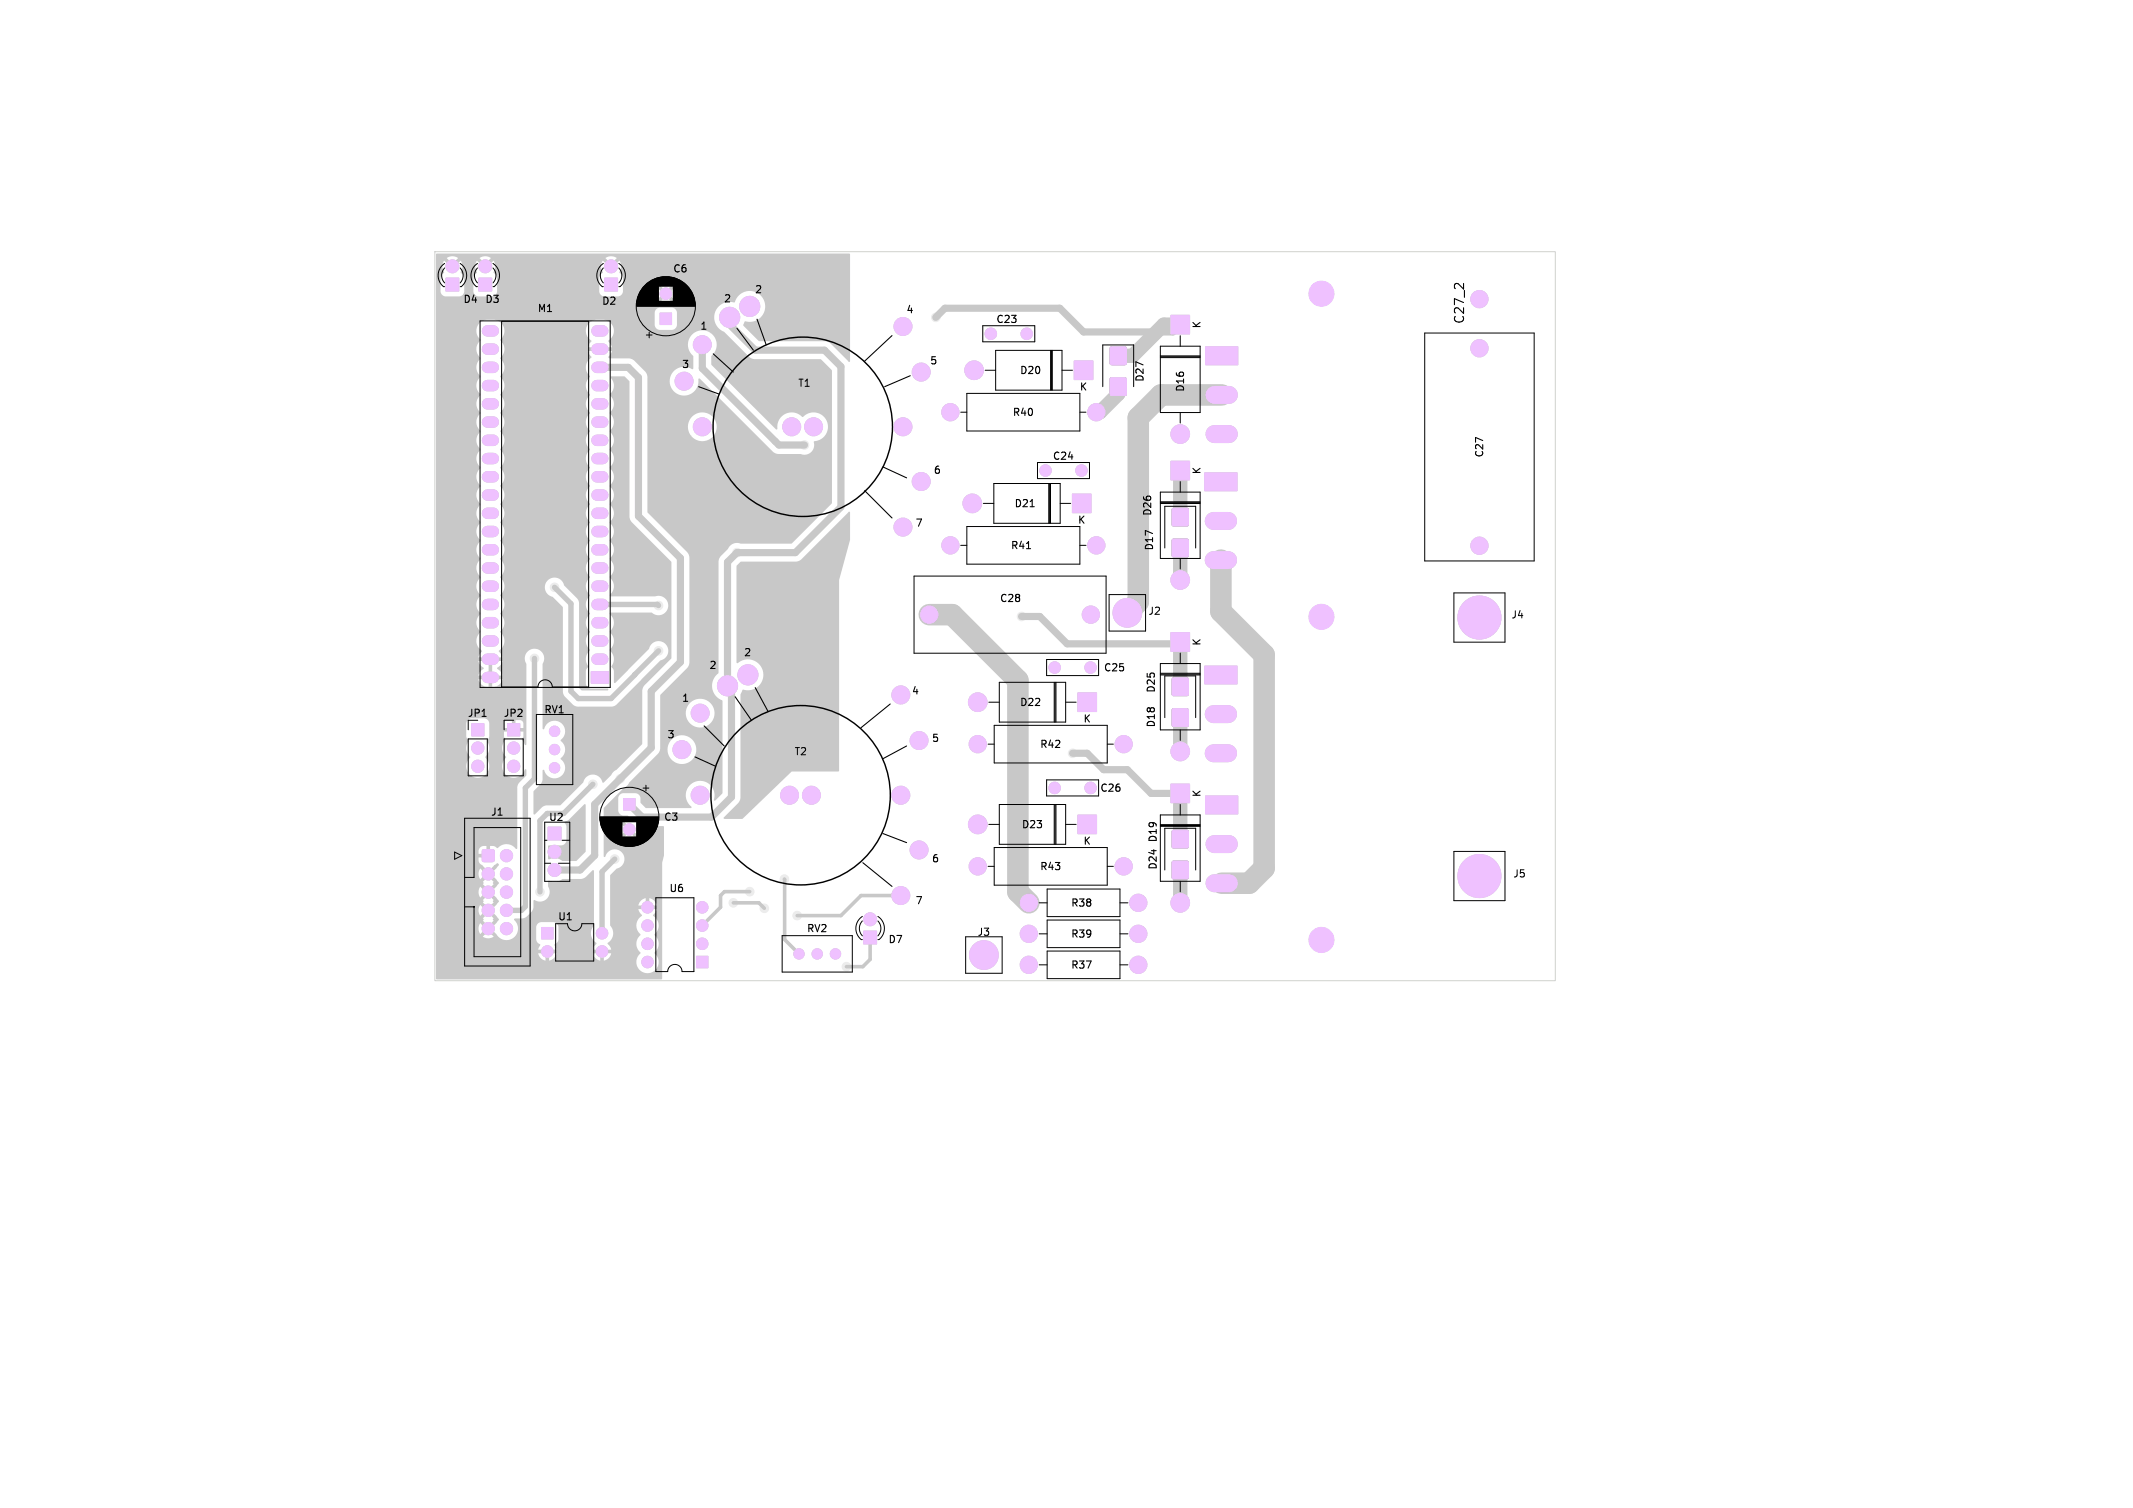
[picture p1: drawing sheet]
<svg xmlns="http://www.w3.org/2000/svg" width="297mm" height="210mm" viewBox="0 0 297 210" stroke-linecap="round" stroke-linejoin="round" font-family="sans-serif">
<defs><g id="words">
<text font-size="1.8" x="204" y="45.2" transform="rotate(-90 204 45.2)">C27_2</text>
<g font-size="1.4">
<text x="93.7" y="38.1">C6</text>
<text x="105.2" y="40.9">2</text>
<text x="64.5" y="42.3">D4</text>
<text x="67.5" y="42.3">D3</text>
<text x="74.8" y="43.6">M1</text>
<text x="83.8" y="42.6">D2</text>
<text x="97.5" y="46">1</text>
<text x="100.8" y="42.2">2</text>
<text x="126.2" y="43.7">4</text>
<text x="138.7" y="45.1">C23</text>
<text x="167.3" y="45.8" transform="rotate(-90 167.3 45.8)">K</text>
<text x="95" y="51.3">3</text>
<text x="111.1" y="54">T1</text>
<text x="129.5" y="50.8">5</text>
<text x="142" y="52.2">D20</text>
<text x="159.4" y="53.2" transform="rotate(-90 159.4 53.2)">D27</text>
<text x="141" y="58.1">R40</text>
<text x="150.3" y="54.5">K</text>
<text x="165" y="54.6" transform="rotate(-90 165 54.6)">D16</text>
<text x="146.5" y="64.2">C24</text>
<text x="206.7" y="63.8" transform="rotate(-90 206.7 63.8)">C27</text>
<text x="130" y="66">6</text>
<text x="141.2" y="70.8">D21</text>
<text x="160.5" y="71.9" transform="rotate(-90 160.5 71.9)">D26</text>
<text x="167.3" y="66.1" transform="rotate(-90 167.3 66.1)">K</text>
<text x="127.5" y="73.4">7</text>
<text x="140.7" y="76.6">R41</text>
<text x="150" y="73.1">K</text>
<text x="160.7" y="76.7" transform="rotate(-90 160.7 76.7)">D17</text>
<text x="139.2" y="84">C28</text>
<text x="159.9" y="85.7">J2</text>
<text x="167.3" y="90" transform="rotate(-90 167.3 90)">K</text>
<text x="210.4" y="86.2">J4</text>
<text x="98.8" y="93.2">2</text>
<text x="103.6" y="91.4">2</text>
<text x="153.7" y="93.7">C25</text>
<text x="65.1" y="100">JP1</text>
<text x="70.1" y="100">JP2</text>
<text x="75.7" y="99.5">RV1</text>
<text x="95" y="97.8">1</text>
<text x="127" y="96.8">4</text>
<text x="142" y="98.5">D22</text>
<text x="150.8" y="100.8">K</text>
<text x="161" y="101.4" transform="rotate(-90 161 101.4)">D18</text>
<text x="161" y="96.5" transform="rotate(-90 161 96.5)">D25</text>
<text x="93" y="102.9">3</text>
<text x="110.6" y="105.3">T2</text>
<text x="129.8" y="103.4">5</text>
<text x="144.8" y="104.3">R42</text>
<text x="68.3" y="113.7">J1</text>
<text x="153.1" y="110.4">C26</text>
<text x="167.3" y="111.1" transform="rotate(-90 167.3 111.1)">K</text>
<text x="76.4" y="114.5">U2</text>
<text x="92.4" y="114.4">C3</text>
<text x="142.2" y="115.5">D23</text>
<text x="150.8" y="117.8">K</text>
<text x="161.2" y="117.4" transform="rotate(-90 161.2 117.4)">D19</text>
<text x="93.1" y="124.4">U6</text>
<text x="127.5" y="126">7</text>
<text x="129.8" y="120.1">6</text>
<text x="144.8" y="121.3">R43</text>
<text x="161.2" y="121.2" transform="rotate(-90 161.2 121.2)">D24</text>
<text x="210.7" y="122.3">J5</text>
<text x="77.7" y="128.3">U1</text>
<text x="112.3" y="130">RV2</text>
<text x="123.7" y="131.5">D7</text>
<text x="136.1" y="130.4">J3</text>
<text x="149.1" y="130.7">R39</text>
<text x="149.1" y="126.4">R38</text>
<text x="149.1" y="135.1">R37</text>
</g>
</g></defs>
<g fill="#c8c8c8" stroke="#c8c8c8" stroke-width=".14">
<path d="M163 88.1h2.6v2.6h-2.6z"/>
<path d="M163.3 70.8h.1h2l.1 .2-.1 2.2-.2 .1-1.9-.1-.1-.2z"/>
<path d="M163.3 75.1h.1h2l.1 .2-.1 2.2-.2 .1-1.9-.1-.1-.2z"/>
<path d="M86.8 111.2h1.6v1.6h-1.6z"/>
<path d="M67.2 118.4l.2-.1 1.4 .1v.2v1.3l-.2 .1-1.4-.1-.1-.1z"/>
<path d="M163 43.9h2.6v2.6h-2.6z"/>
<path d="M84.2 38.7h1.8v1.8h-1.8z"/>
<path d="M65.7 100.8h1.7v1.7h-1.7z"/>
<path d="M163 109.2h2.6v2.6h-2.6z"/>
<path d="M163 64.2h2.6v2.6h-2.6z"/>
<path d="M97 133.2h1.6v1.6h-1.6z"/>
<path d="M91.9 43.6h1.6v1.6h-1.6z"/>
<path d="M150.1 113.5h2.6v2.6h-2.6z"/>
<path d="M70.7 100.8h1.7v1.7h-1.7z"/>
<path d="M120.3 129.7h1.8v1.8h-1.8z"/>
<path d="M66.7 38.7h1.8v1.8h-1.8z"/>
<path d="M76.3 115.2h1.8v1.8h-1.8z"/>
<path d="M163.3 115.7l.1-.1 2 .1 .1 .2-.1 2.1-.2 .1-1.9-.1-.1-.1z"/>
<path d="M163.3 120l.1-.1 2 .1 .1 .2-.1 2.1-.2 .1-1.9-.1-.1-.1z"/>
<path d="M62.1 38.7h1.8v1.8h-1.8z"/>
<path d="M149.3 68.8h2.6v2.6h-2.6z"/>
<path d="M82.3 93.5h2.4v1.6h-2.4z"/>
<path d="M75.4 129.2h1.6v1.6h-1.6z"/>
<path d="M163.3 94.5l.1-.1 2 .1 .1 .1-.1 2.2-.2 .1-1.9-.1-.1-.2z"/>
<path d="M163.3 98.8l.1-.1 2 .1 .1 .1-.1 2.2-.2 .1-1.9-.1-.1-.2z"/>
<path d="M150.1 96.5h2.6v2.6h-2.6z"/>
<path d="M149.6 50.3h2.6v2.6h-2.6z"/>
<path d="M154.6 48.4l.2-.1 2 .1 .1 .1-.1 2.2-.2 .1-2-.1v-.2z"/>
<path d="M154.6 52.7l.2-.1 2 .1 .1 .1-.1 2.2-.2 .1-2-.1v-.2z"/>
<path d="M167.9 48.3h4.5v2.5h-4.5z"/>
<path d="M167.7 92.7h4.6v2.6h-4.6z"/>
<path d="M167.7 65.9h4.6v2.4h-4.6z"/>
<path d="M167.9 110.8h4.5v2.6h-4.5z"/>
<circle cx="158.5" cy="134.4" r="1.2"/>
<circle cx="143.3" cy="134.4" r="1.2"/>
<circle cx="164.3" cy="104.6" r="1.3"/>
<circle cx="206" cy="48.5" r="1.2"/>
<circle cx="206" cy="76" r="1.2"/>
<circle cx="87.6" cy="115.5" r=".8"/>
<circle cx="70.5" cy="119.2" r=".85"/>
<circle cx="68" cy="121.7" r=".85"/>
<circle cx="70.5" cy="121.7" r=".85"/>
<circle cx="68" cy="124.2" r=".85"/>
<circle cx="70.5" cy="124.2" r=".85"/>
<circle cx="68" cy="126.8" r=".85"/>
<circle cx="70.5" cy="126.8" r=".85"/>
<circle cx="68" cy="129.3" r=".85"/>
<circle cx="70.5" cy="129.3" r=".85"/>
<circle cx="164.3" cy="60.5" r="1.3"/>
<circle cx="85.1" cy="37.1" r=".9"/>
<circle cx="158.5" cy="130" r="1.2"/>
<circle cx="143.3" cy="130" r="1.2"/>
<circle cx="137" cy="133" r="2"/>
<circle cx="66.5" cy="104.2" r=".85"/>
<circle cx="66.5" cy="106.7" r=".85"/>
<circle cx="151.9" cy="93" r=".8"/>
<circle cx="146.9" cy="93" r=".8"/>
<circle cx="132.3" cy="75.9" r="1.2"/>
<circle cx="152.7" cy="75.9" r="1.2"/>
<circle cx="104.4" cy="42.7" r="1.4"/>
<circle cx="104.1" cy="94" r="1.4"/>
<circle cx="164.3" cy="125.7" r="1.3"/>
<circle cx="164.3" cy="80.8" r="1.3"/>
<circle cx="97.8" cy="131.4" r=".8"/>
<circle cx="97.8" cy="128.9" r=".8"/>
<circle cx="97.8" cy="126.4" r=".8"/>
<circle cx="90.2" cy="126.4" r=".8"/>
<circle cx="90.2" cy="128.9" r=".8"/>
<circle cx="90.2" cy="131.4" r=".8"/>
<circle cx="90.2" cy="134" r=".8"/>
<circle cx="136.1" cy="120.6" r="1.2"/>
<circle cx="156.5" cy="120.6" r="1.2"/>
<circle cx="77.2" cy="101.8" r=".72"/>
<circle cx="77.2" cy="104.4" r=".72"/>
<circle cx="77.2" cy="106.9" r=".72"/>
<circle cx="206" cy="41.7" r="1.2"/>
<circle cx="92.7" cy="40.9" r=".8"/>
<circle cx="136.1" cy="114.8" r="1.3"/>
<circle cx="71.5" cy="104.2" r=".85"/>
<circle cx="71.5" cy="106.7" r=".85"/>
<circle cx="121.2" cy="128" r=".9"/>
<circle cx="158.5" cy="125.7" r="1.2"/>
<circle cx="143.3" cy="125.7" r="1.2"/>
<circle cx="67.6" cy="37.1" r=".9"/>
<circle cx="77.2" cy="118.6" r=".9"/>
<circle cx="77.2" cy="121.2" r=".9"/>
<circle cx="143" cy="46.5" r=".8"/>
<circle cx="138" cy="46.5" r=".8"/>
<circle cx="206" cy="122" r="3"/>
<circle cx="206" cy="86" r="3"/>
<circle cx="63" cy="37.1" r=".9"/>
<circle cx="132.3" cy="57.4" r="1.2"/>
<circle cx="152.7" cy="57.4" r="1.2"/>
<circle cx="135.4" cy="70.1" r="1.3"/>
<circle cx="151.9" cy="85.6" r="1.2"/>
<circle cx="129.4" cy="85.6" r="1.2"/>
<circle cx="150.6" cy="65.5" r=".8"/>
<circle cx="145.6" cy="65.5" r=".8"/>
<circle cx="76.2" cy="132.5" r=".8"/>
<circle cx="83.8" cy="132.5" r=".8"/>
<circle cx="83.8" cy="130" r=".8"/>
<circle cx="136.1" cy="97.8" r="1.3"/>
<circle cx="135.6" cy="51.6" r="1.3"/>
<circle cx="136.1" cy="103.6" r="1.2"/>
<circle cx="156.5" cy="103.6" r="1.2"/>
<circle cx="97.5" cy="99.3" r="1.25"/>
<circle cx="101.3" cy="95.5" r="1.4"/>
<circle cx="94.9" cy="104.4" r="1.25"/>
<circle cx="125.4" cy="96.8" r="1.25"/>
<circle cx="128" cy="103.1" r="1.25"/>
<circle cx="128" cy="118.4" r="1.25"/>
<circle cx="125.4" cy="124.7" r="1.25"/>
<circle cx="113" cy="110.7" r="1.25"/>
<circle cx="109.9" cy="110.7" r="1.25"/>
<circle cx="97.5" cy="110.7" r="1.25"/>
<circle cx="125.4" cy="110.7" r="1.25"/>
<circle cx="151.9" cy="109.7" r=".8"/>
<circle cx="146.9" cy="109.7" r=".8"/>
<circle cx="97.8" cy="48" r="1.25"/>
<circle cx="101.6" cy="44.2" r="1.4"/>
<circle cx="95.2" cy="53.1" r="1.25"/>
<circle cx="125.7" cy="45.5" r="1.25"/>
<circle cx="128.3" cy="51.8" r="1.25"/>
<circle cx="128.3" cy="67.1" r="1.25"/>
<circle cx="125.7" cy="73.4" r="1.25"/>
<circle cx="113.3" cy="59.4" r="1.25"/>
<circle cx="110.2" cy="59.4" r="1.25"/>
<circle cx="97.8" cy="59.4" r="1.25"/>
<circle cx="125.7" cy="59.4" r="1.25"/>
<circle cx="157" cy="85.3" r="2"/>
<circle cx="111.3" cy="132.8" r=".72"/>
<circle cx="113.8" cy="132.8" r=".72"/>
<circle cx="116.3" cy="132.8" r=".72"/>
</g>
<g fill="none" stroke="#c8c8c8" stroke-width="1.6">
<path d="M67.9 58.8h.8M67.9 56.2h.8M67.9 53.7h.8M67.9 51.2h.8M67.9 48.6h.8M67.9 46.1h.8M83.1 58.8h.8M83.1 56.2h.8M83.1 53.7h.8M83.1 51.2h.8M83.1 48.6h.8M83.1 46.1h.8"/>
<path d="M67.9 79.1h.8M67.9 76.6h.8M67.9 74h.8M67.9 71.5h.8M67.9 68.9h.8M67.9 66.4h.8M67.9 63.9h.8M67.9 61.3h.8M83.1 79.1h.8M83.1 76.6h.8M83.1 74h.8M83.1 71.5h.8"/>
<path d="M83.1 68.9h.8M83.1 66.4h.8M83.1 63.9h.8M83.1 61.3h.8M67.9 91.8h.8M67.9 89.3h.8M67.9 86.7h.8M67.9 84.2h.8M67.9 81.6h.8M67.9 94.3h.8M83.1 91.8h.8M83.1 89.3h.8"/>
<path d="M83.1 86.7h.8M83.1 84.2h.8M83.1 81.6h.8"/>
</g>
<path d="M169.1 55h2M169 72.6h2M169 78h2M169.1 60.4h2M169 99.4h2M169 104.9h2M169.1 117.5h2M169.1 123h2" fill="none" stroke="#c8c8c8" stroke-width="2.5"/>
<g fill="#ececec" stroke="#ececec" stroke-width=".14">
<circle cx="91.8" cy="78.1" r=".6"/>
<circle cx="90.2" cy="123.2" r=".6"/>
<circle cx="81.3" cy="36.8" r=".6"/>
<circle cx="86.4" cy="53.3" r=".6"/>
<circle cx="96.5" cy="66" r=".6"/>
<circle cx="87.6" cy="47" r=".6"/>
<circle cx="96.5" cy="72.4" r=".6"/>
<circle cx="69.8" cy="43.2" r=".6"/>
<circle cx="69.5" cy="134.1" r=".6"/>
<circle cx="80.4" cy="134.3" r=".6"/>
<circle cx="99.1" cy="40.6" r=".6"/>
<circle cx="79.9" cy="102.7" r=".6"/>
<circle cx="115.6" cy="44.4" r=".6"/>
<circle cx="107.2" cy="46" r=".6"/>
<circle cx="97.9" cy="77.9" r=".6"/>
<circle cx="86.4" cy="55.9" r=".6"/>
<circle cx="63.5" cy="86.4" r=".6"/>
<circle cx="71.6" cy="94.3" r=".6"/>
<circle cx="63.5" cy="111.8" r=".6"/>
<circle cx="106.4" cy="103.5" r=".6"/>
<circle cx="63.5" cy="59.7" r=".6"/>
<circle cx="62.2" cy="127" r=".6"/>
<circle cx="87.6" cy="44.4" r=".6"/>
<circle cx="111.8" cy="99.1" r=".6"/>
<circle cx="62.2" cy="132.1" r=".6"/>
<circle cx="92.7" cy="62.2" r=".6"/>
<circle cx="81.3" cy="127" r=".6"/>
<circle cx="96.5" cy="44.4" r=".6"/>
<circle cx="71.7" cy="91.7" r=".6"/>
<circle cx="100.3" cy="62.2" r=".6"/>
<circle cx="110" cy="39.6" r=".6"/>
<circle cx="63.5" cy="74.9" r=".6"/>
<circle cx="104.1" cy="62.2" r=".6"/>
<circle cx="91.4" cy="53.3" r=".6"/>
<circle cx="91.8" cy="81.7" r=".6"/>
<circle cx="77.5" cy="74.9" r=".6"/>
<circle cx="106.9" cy="96.3" r=".6"/>
<circle cx="77.5" cy="78.7" r=".6"/>
<circle cx="76.2" cy="127" r=".6"/>
<circle cx="90.2" cy="41.9" r=".6"/>
<circle cx="108.5" cy="89.2" r=".6"/>
<circle cx="98" cy="81.6" r=".6"/>
<circle cx="98.1" cy="87.9" r=".6"/>
<circle cx="91.4" cy="50.8" r=".6"/>
<circle cx="106.7" cy="80" r=".6"/>
<circle cx="90.2" cy="44.4" r=".6"/>
<circle cx="96.6" cy="95.3" r=".6"/>
<circle cx="115.6" cy="40.6" r=".6"/>
<circle cx="111.8" cy="80" r=".6"/>
<circle cx="94" cy="49.5" r=".6"/>
<circle cx="63.5" cy="106.7" r=".6"/>
<circle cx="92.7" cy="66" r=".6"/>
<circle cx="68.3" cy="97.9" r=".6"/>
<circle cx="79.9" cy="107.5" r=".6"/>
<circle cx="99.7" cy="101.7" r=".6"/>
<circle cx="63.5" cy="64.8" r=".6"/>
<circle cx="76.2" cy="36.8" r=".6"/>
<circle cx="63.5" cy="81.3" r=".6"/>
<circle cx="62.2" cy="121.9" r=".6"/>
<circle cx="107.9" cy="72.4" r=".6"/>
<circle cx="63.5" cy="69.8" r=".6"/>
<circle cx="71.7" cy="97.7" r=".6"/>
<circle cx="77.5" cy="71.1" r=".6"/>
<circle cx="66" cy="43.2" r=".6"/>
<circle cx="109.7" cy="94" r=".6"/>
<circle cx="95.7" cy="38.6" r=".6"/>
<circle cx="96.5" cy="62.2" r=".6"/>
<circle cx="103.9" cy="39.6" r=".6"/>
<circle cx="62.2" cy="116.8" r=".6"/>
<circle cx="63.5" cy="91.4" r=".6"/>
<circle cx="86.4" cy="108.5" r=".6"/>
<circle cx="91.7" cy="90.6" r=".6"/>
<circle cx="77.2" cy="81.8" r=".6"/>
<circle cx="102.6" cy="77" r=".6"/>
<circle cx="85.6" cy="119.6" r=".6"/>
<circle cx="117.9" cy="134.6" r=".6"/>
<circle cx="106.4" cy="126.5" r=".6"/>
<circle cx="102.1" cy="125.7" r=".6"/>
<circle cx="112" cy="62" r=".6"/>
<circle cx="91.7" cy="84.3" r=".6"/>
<circle cx="142.2" cy="85.9" r=".6"/>
<circle cx="149.4" cy="104.9" r=".6"/>
<circle cx="130.3" cy="44.2" r=".6"/>
<circle cx="111" cy="127.5" r=".6"/>
<circle cx="82.5" cy="109.2" r=".6"/>
<circle cx="75.2" cy="124.2" r=".6"/>
<circle cx="74.4" cy="91.7" r=".6"/>
<circle cx="109.2" cy="122.4" r=".6"/>
<circle cx="104.4" cy="124.2" r=".6"/>
</g>
<path d="M83.5 51.2h4l1.4 1.4v19.3l5.8 5.8v14.5l-4 4.1v7.8l-7.9 7.9v7.1l-2 2.1h-3.6M97.8 48v3.3l10.7 10.7h3.5M101.6 44.2v1l3.6 3.6h9.6l2.3 2.3v19.5l-6.4 6.4h-8.1l-1.3 1.3v17.2l.6 .6v14.9l-2.8 2.8h-9.7l-1.8-1.8M130.3 44.2l1.3-1.3h16l3.3 3.3h12.4l1-1M142.2 85.9h2.6l3.8 3.8h15.5l.2-.3M149.4 104.9h2l2.3 2.3h3.3l3.3 3.3h4" fill="none" stroke="#c8c8c8" stroke-width="1"/>
<path d="M74.4 91.7v16.8l-1.2 1.2v16.5l-.6 .6h-2.1M77.2 81.8l2.3 2.3v12.2l1 1h4.6l6.6-6.7M83.5 84.2h8l.2 .1M82.5 109.2l-4 4.1h-2.3l-1 1v9.9M85.6 119.6l-1.8 1.8v8.6" fill="none" stroke="#c8c8c8" stroke-width=".75"/>
<path d="M102.1 125.7h3.6l.7 .8M104.4 124.2h-3.5l-.6 .5v1.6l-2.5 2.6M109.2 122.4l.1 8.4 2 2M121.2 130.6v3l-1.1 1h-2.2M125.4 124.7h-5.5l-2.8 2.8h-6.1" fill="none" stroke="#c8c8c8" stroke-width=".5"/>
<path d="M170.1 55h-8.4l-3.2 3.2v25.6l-1.5 1.5M170 78v7.2l6 6v29.7l-2.1 2.1h-3.8M129.4 85.6h3.2l9.1 9.1v29.5l1.6 1.5" fill="none" stroke="#c8c8c8" stroke-width="3"/>
<path d="M155.7 53.8v1.1l-2.5 2.5h-.5M164.3 45.2h-2.2l-4.4 4.3h-2M164.3 65.5v6.5M164.3 76.3v4.5M164.3 89.4v6.2M164.3 99.9v4.7M164.3 110.5v6.4M164.3 121.2v4.5" fill="none" stroke="#c8c8c8" stroke-width="2"/>
<g fill="#c8c8c8">
<path d="M68 92.1l.3 .1 .2-.1v1.9l-.2-.1-.3 .1z"/>
<path d="M68.5 126.9l.6 .7 .4 .5-1 1.1-.4-.4 .6-.6-.1-.2 .1-.1-.6-.6z"/>
<path d="M68.5 124.4l.6 .6 .4 .5-1 1.2-.4-.4 .6-.6-.1-.2 .1-.1-.6-.7z"/>
<path d="M68.5 121.8l.6 .7 .4 .5-1 1.1-.4-.3 .6-.7-.1-.2 .1-.1-.6-.6z"/>
<path d="M68.8 120.5l.4-.3a.2 .2 0 0 1 .2 .1 .2 .2 0 0 1 0 .3l-.9 1-.4-.4z"/>
<path d="M78.6 114.4l.6-.2 2.1-2.2h.2v6.6l-1.3 1.3h-1.9l-.1-.1a1.97 1.97 0 0 0-1.9-.1v-1.9l1.9-.1a.74 .74 0 0 0 .7-.7v-1.9l-.3-.6z"/>
<path d="M60.7 35.4l57.5-.1 .2 .1v14.9l-.1 .1h-.1l-2.5-2.5-.6-.3-9.4-.1-2.2-2.1v-.2l.3-.5a2.16 2.16 0 0 0 2.6-1.4 2.16 2.16 0 0 0-1.4-2.7 2.16 2.16 0 0 0-2.7 1.5h-1.1l-.6 .2-.5 .3-.5 .7-.1 .6v.5a2.17 2.17 0 0 0 1.3 1.8l3.4 3.4 .6 .4h9.4l1.6 1.6v18.5l-5.6 5.6h-7a1.38 1.38 0 0 0-1.8 .8l-1.1 1-.3 .7v15.5l-.7 .9-.2 .9a2.2 2.2 0 0 0 1.5 2.1v12.8l-1 1.1h-.1l-.1-.1a2.01 2.01 0 0 0-1.1-2.5 2.01 2.01 0 0 0-2.5 .8 2.01 2.01 0 0 0 .5 2.7l-.1 .1h-6.2l-.8-.7v-.6a.74 .74 0 0 0-.7-.7h-1.7a.74 .74 0 0 0-.7 .7v1.7a.74 .74 0 0 0 .7 .7h.6l.5 .5-.1 .1h-.4l-.5 .2 .7 .7-.3 .2-.1 .2-.6-.7-.2 .3-.1 .6 .3 .5 .6-.6 .1 .2 .3 .1-.7 .7a1.28 1.28 0 0 0 1.5 0l-.7-.7 .3-.1v-.2l.7 .6 .2-.5v-.6l.1-.1 3.4 .1 .1 4-.3 1v16.2l-.1 .1h-31.3l-.1-.1v-2.3h27.9a1.56 1.56 0 0 0 2.3 1.4 1.56 1.56 0 0 0 .2-2.7 1.75 1.75 0 0 0 0-2.6 1.65 1.65 0 0 0-.2-2.6l.4-.5 .1-.4h-.9l.1-.2-.1-.3h.9v-.2l-.4-.5-.6-.3v.9h-.2h-.3v-.9l-.4 .1-.3 .3-.3 .6h.9v.3v.2h-.9l.1 .4 .4 .4v.2a1.65 1.65 0 0 0-.2 2.6 1.69 1.69 0 0 0 0 2.5l-.1 .1a1.51 1.51 0 0 0-.5 1.2h-27.9v-4.7h5.9l.3 .8 .6-.7 .4 .4-.7 .6a1.33 1.33 0 0 0 1.5 0l-.6-.6 .4-.4 .6 .7a1.58 1.58 0 0 0 2 .7h3.6a.95 .95 0 0 0 .5 .8l-.3 .7h1l-.1 .2 .1 .3h-1l.3 .5 .4 .3 .4 .2v-1l.2 .1 .3-.1v1l.5-.3 .3-.3 .2-.4h-1l.1-.3-.1-.2h1l-.3-.7 .4-.4 .1-.3 .1-1.8a.74 .74 0 0 0-.7-.7h-1.7a.74 .74 0 0 0-.7 .7v1.7h-3.6a1.68 1.68 0 0 0 .5-2.8l.1-.1h1.1l.6-.3 .8-.9 .1-1.2 .1-.2a1.37 1.37 0 0 0 1.8-.1 1.37 1.37 0 0 0 .1-1.8v-.6l.2-.2a1.75 1.75 0 0 0 1.8-.2l2.9-.1 .4-.2 .9-.9h.2v7.6a1.69 1.69 0 0 0 .4 2.6l-.4 .5-.1 .4h.9l-.1 .2 .1 .3h-.9v.2l.4 .5 .6 .3v-1l.2 .1 .3-.1v1l.4-.2 .3-.3 .3-.5h-1l.1-.3-.1-.2h1l-.1-.4-.4-.5v-.1a1.59 1.59 0 0 0 .4-2.5v-6.9l.4-.5a1.4 1.4 0 0 1 .9-.6 1.36 1.36 0 0 0 .1-2.3 1.36 1.36 0 0 0-2.1 .8h-.2v-.1v-6.7l2.8-2.8 .3-.2 .4-.5 3.9-4 .4-.6h1l.1 .3a2.01 2.01 0 0 0 3.1 1.3 2.01 2.01 0 0 0-.2-3.4 2.01 2.01 0 0 0-3 1.8h-1v-5.1h3.6v.3a2.01 2.01 0 0 0 3.2 1.4 2.01 2.01 0 0 0-.3-3.5 2.01 2.01 0 0 0-2.9 1.8h-3.6v-2.5l3.7-3.7 .4-.6v-14.7l-.1-.5-.2-.4-5.5-5.6v-11.9h5.6v.3a2.01 2.01 0 0 0 3.2 1.4 2.01 2.01 0 0 0-.3-3.4 2.01 2.01 0 0 0-2.9 1.7h-5.6v-6.3h3l.1 .3a2.02 2.02 0 0 0 2.3 1.7 2.02 2.02 0 0 0 1.7-2.3l.1-.1 10.3 10.3 .7 .2h3.1a1.38 1.38 0 0 0 1.4-.2 1.38 1.38 0 0 0 .4-1.5l.1-.1a2.01 2.01 0 0 0 1.7-2.8 2.01 2.01 0 0 0-3.3-.5 2.06 2.06 0 0 0-2.4-.5 2.06 2.06 0 0 0-1.2 2.2h-.2l-8.9-9-.1-1.2a2.03 2.03 0 0 0 .3-2.9 2.03 2.03 0 0 0-3 0 2.03 2.03 0 0 0 .2 2.9v1.8a2.08 2.08 0 0 0-3.3 1.7h-3l-.1-.7-.1-.5-1.8-1.8-.6-.2h-2.8l-.1-.2 .4-.4 .1-.4h-1.4l.1-.3-.1-.2h1.4l-.1-.4-.4-.5a1.61 1.61 0 0 0 .5-2.3h6a.74 .74 0 0 0 .7 .7h1.8l.4-.2 .2-.5v-1.8a.74 .74 0 0 0-.7-.6h-1.7a.74 .74 0 0 0-.7 .7v1.7h-6l-.4-.4-.5-.2-1.2-.1a1.55 1.55 0 0 0-1.5 1.2 1.55 1.55 0 0 0 .7 1.7v.2l-.3 .4-.2 .4h1.4l-.1 .2 .1 .3h-1.4l.2 .4 .4 .4-.1 .1a1.64 1.64 0 0 0-.1 2.7 1.67 1.67 0 0 0 0 2.5 1.68 1.68 0 0 0 0 2.5 1.69 1.69 0 0 0 0 2.6 1.68 1.68 0 0 0 0 2.5 1.68 1.68 0 0 0 0 2.6 1.68 1.68 0 0 0 0 2.5 1.68 1.68 0 0 0 0 2.5 1.69 1.69 0 0 0 0 2.6 1.68 1.68 0 0 0 0 2.5 1.69 1.69 0 0 0 0 2.6 1.67 1.67 0 0 0 0 2.5 1.68 1.68 0 0 0 0 2.5 1.68 1.68 0 0 0 0 2.6 1.68 1.68 0 0 0 0 2.5 1.69 1.69 0 0 0 0 2.6 1.63 1.63 0 0 0-.3 2.2l-.3 .6v1.8a.74 .74 0 0 0 .7 .7h2.3l.1 .1-.1 .2h-3.6l-.4-.4v-11.9l-.2-.5-1.8-1.9a1.37 1.37 0 0 0-2.3-.7 1.37 1.37 0 0 0 .7 2.3l1.4 1.5v11.9l.3 .5 1.3 1.3 .5 .1h4.5l.6-.1 6.4-6.3a1.36 1.36 0 0 0 .6-2.4 1.36 1.36 0 0 0-2.3 .8l-4.7 4.7-.1-.1v-1.6l-.4-.5a1.79 1.79 0 0 0-.2-2.4 1.68 1.68 0 0 0 0-2.5 1.68 1.68 0 0 0 0-2.6l.1-.1h5.7a1.37 1.37 0 0 0 2.3-.7 1.37 1.37 0 0 0-1.8-1.5h-6.2l-.1-.1v-.2a1.64 1.64 0 0 0 0-2.5 1.68 1.68 0 0 0 0-2.5 1.68 1.68 0 0 0 0-2.5 1.68 1.68 0 0 0 0-2.6 1.68 1.68 0 0 0 0-2.5 1.68 1.68 0 0 0 0-2.6 1.68 1.68 0 0 0 0-2.5 1.68 1.68 0 0 0 0-2.5 1.68 1.68 0 0 0 0-2.6 1.68 1.68 0 0 0 0-2.5 1.68 1.68 0 0 0 0-2.6 1.69 1.69 0 0 0 .1-2.4l.1-.1h1.8l.7 .7 .1 19.2 .3 .4 5.5 5.6v13.3l-3.7 3.8-.3 .5-.1 7.7-3.5 3.6-.6 .4-.2 .4-1 1h-.2a1.4 1.4 0 0 0-1.3-1.1 1.4 1.4 0 0 0-1.4 1.1l-3.1 3.1-2.2 .1-.4 .2-1.1 1-.1-.1v-3.1l1.2-1.3 .1-1.6a.18 .18 0 0 1 .2 0 .18 .18 0 0 1 0 .1 1.48 1.48 0 0 0 2.3 .7 1.48 1.48 0 0 0 0-2.4v-.1a1.49 1.49 0 0 0 0-2.4v-.2a1.48 1.48 0 0 0-.1-2.4 1.48 1.48 0 0 0-2.2 .9l-.2 .1-.1-.1v-9a1.37 1.37 0 0 0-1.1-2.2 1.37 1.37 0 0 0-1.1 2.2v11.2l-.1 .1-.1-.1-.5-.7 .3-.4v-.7h-.9v-.5h.9l-.1-.9-.3-.2h-.7v.9h-.5v-.9h-.7a.49 .49 0 0 0-.4 .4v.7h.9v.5h-.9v.7l.2 .4a1.75 1.75 0 0 0 .1 2.5 1.61 1.61 0 0 0 .1 2.5 1.61 1.61 0 0 0 2.5-.8l.1-.1 .1 .1v.8l-1 1-.3 .6v8.5l-.1 .1a1.74 1.74 0 0 0-2.7-.1l-.5-.3h-.5v.9h-.5v-.9a.85 .85 0 0 0-1.1 .7v.4h1v.5h-1v.4a1.13 1.13 0 0 0 .6 .8l.7 .6-.4 .4-.6-.7-.2 .6v.4l.2 .6 .6-.7 .4 .4-.7 .6 .2 .2-.2 .1 .7 .7-.4 .3-.6-.6-.2 .5v.5l.2 .5 .6-.6 .4 .3-.7 .7 .2 .1-.2 .2 .7 .6-.4 .4-.6-.7-.3 .8 .3 .7 .6-.6 .4 .4-.7 .6 .2 .2-.2 .1 .7 .6-.4 .4-.6-.6-.3 .7h-5.9v-22.6h4.2a1.61 1.61 0 0 0 2.3 1.5 1.61 1.61 0 0 0 .4-2.7v-.1a1.64 1.64 0 0 0 .2-2.2l.3-.6v-1.9a.74 .74 0 0 0-.7-.7h-1.8a.74 .74 0 0 0-.7 .7v1.9l.3 .5a1.82 1.82 0 0 0 .3 2.4 1.77 1.77 0 0 0-.6 1.2h-4.2v-17.4h5.6l.2 .7 .6 .7-.3 .4-.2 .4h1.4l-.1 .3 .1 .3h-1.4l.3 .5 .5 .5-.5 .4-.3 .6h1.4l-.1 .2 .1 .3h-1.4l.1 .2a1.31 1.31 0 0 0 1.3 .8v-.9h.3h.2v.9h.2a1.29 1.29 0 0 0 1.3-1h-1.4l.1-.3-.1-.2h1.4a1.95 1.95 0 0 0-.8-1 1.93 1.93 0 0 0 .8-1h-1.4l.1-.3-.1-.3h1.4l-.2-.4-.3-.4v-.1a1.64 1.64 0 0 0 .2-2.6 1.68 1.68 0 0 0 0-2.6 1.68 1.68 0 0 0 0-2.5 1.68 1.68 0 0 0 0-2.6 1.68 1.68 0 0 0 0-2.5 1.68 1.68 0 0 0 0-2.5 1.68 1.68 0 0 0 0-2.6 1.68 1.68 0 0 0 0-2.5 1.68 1.68 0 0 0 0-2.6 1.68 1.68 0 0 0 0-2.5 1.68 1.68 0 0 0 0-2.5 1.68 1.68 0 0 0 0-2.6 1.68 1.68 0 0 0 0-2.5 1.68 1.68 0 0 0 0-2.6 1.68 1.68 0 0 0 0-2.5 1.68 1.68 0 0 0 0-2.5 1.68 1.68 0 0 0 0-2.6 1.57 1.57 0 0 0 .5-1.7 1.57 1.57 0 0 0-1.4-1.1h-1a1.61 1.61 0 0 0-1.4 1.1 1.61 1.61 0 0 0 .5 1.8 1.67 1.67 0 0 0 0 2.5 1.68 1.68 0 0 0 0 2.6 1.67 1.67 0 0 0 0 2.5 1.68 1.68 0 0 0 0 2.5 1.69 1.69 0 0 0 0 2.6 1.68 1.68 0 0 0 0 2.5 1.68 1.68 0 0 0 0 2.6 1.68 1.68 0 0 0 0 2.5 1.68 1.68 0 0 0 0 2.5 1.69 1.69 0 0 0 0 2.6 1.68 1.68 0 0 0 0 2.5 1.69 1.69 0 0 0 0 2.6 1.67 1.67 0 0 0 0 2.5 1.68 1.68 0 0 0 0 2.5 1.68 1.68 0 0 0 0 2.6 1.68 1.68 0 0 0 0 2.5 1.72 1.72 0 0 0-.6 1.3h-5.6v-48.7h.6a.74 .74 0 0 0 .7 .7h2l.5-.3 .1-.4h1.3a.74 .74 0 0 0 .7 .7h2l.5-.3 .1-.4h14.2a.74 .74 0 0 0 .7 .7h2l.4-.2 .1-.2h4.8l.2 .7 .7-.7 .1 .2 .3 .2-.7 .7a1.28 1.28 0 0 0 1.4 0l-.6-.7 .2-.2 .1-.2 .7 .7 .1-.3 .1-.6-.2-.5-.7 .6-.1-.1-.2-.2 .6-.7a1.28 1.28 0 0 0-1.4 0l.7 .7-.3 .2-.1 .1-.7-.6-.2 .7h-4.8l.1-.3v-2l-.1-.3-.4-.4a1.49 1.49 0 0 0 0-1.6l-.7 .7-.1-.2-.2-.2 .7-.7a1.4 1.4 0 0 0-1.6 0l.7 .7-.3 .2-.1 .2-.7-.7v.1a1.71 1.71 0 0 0 0 1.6l-.3 .3-.2 .3v2h-14.2v-2l-.5-.7a1.38 1.38 0 0 0 0-1.6l-.7 .7-.1-.2-.2-.2 .6-.7a1.4 1.4 0 0 0-1.5 0l.7 .7-.3 .2-.1 .2-.7-.7-.1 .1a1.71 1.71 0 0 0 .1 1.6l-.3 .3-.2 .3v2h-1.3v-2l-.4-.7a1.38 1.38 0 0 0-.1-1.6l-.7 .7-.1-.2-.2-.2 .7-.7a1.4 1.4 0 0 0-1.6 0l.7 .7-.3 .2v.2l-.8-.7v.1a1.71 1.71 0 0 0 0 1.6l-.3 .3-.1 .3-.1 2h-.6z"/>
<path d="M102.6 78.8l.6-.6h7.5l.7-.1 6.7-6.8a.13 .13 0 0 1 .2 0 .13 .13 0 0 1 .1 .1v3.8l-1.6 5.6v26.6h-6.6l-6.8 6.6h-2.5h-.1v-.2l2.1-2.1 .2-.6v-14.4l.3-.6a2.18 2.18 0 0 0 2.9-2.5 2.18 2.18 0 0 0-3.6-1.2l-.1-.2z"/>
</g>
<g fill="#bba9a4" stroke="#bba9a4" stroke-width=".14">
<path d="M163.3 70.8h.1h2l.1 .2-.1 2.2-.2 .1-1.9-.1-.1-.2z"/>
<path d="M163.3 75.1h.1h2l.1 .2-.1 2.2-.2 .1-1.9-.1-.1-.2z"/>
<path d="M163.3 115.7l.1-.1 2 .1 .1 .2-.1 2.1-.2 .1-1.9-.1-.1-.1z"/>
<path d="M163.3 120l.1-.1 2 .1 .1 .2-.1 2.1-.2 .1-1.9-.1-.1-.1z"/>
<path d="M163.3 94.5l.1-.1 2 .1 .1 .1-.1 2.2-.2 .1-1.9-.1-.1-.2z"/>
<path d="M163.3 98.8l.1-.1 2 .1 .1 .1-.1 2.2-.2 .1-1.9-.1-.1-.2z"/>
<path d="M154.6 48.4l.2-.1 2 .1 .1 .1-.1 2.2-.2 .1-2-.1v-.2z"/>
<path d="M154.6 52.7l.2-.1 2 .1 .1 .1-.1 2.2-.2 .1-2-.1v-.2z"/>
</g>
<g fill="none" stroke="#000" stroke-width=".15">
<path d="M97.3 53.8l2.8 1.1M99.3 49.3l2.8 2.5M102.6 45.7l2.3 3.1M105.4 44.5l1.3 3.5M124.2 46.7l-3.8 3.6M126.7 52.3l-3.5 1.5M120.4 68.3l3.8 3.8M122.9 65l3.3 1.5M142.9 76.4h.6M143.4 70.6h.6M102.4 97l2.2 3.3M105.2 95.8l1.7 3.3"/>
<path d="M124 98l-4.1 3.3M96.8 105.4l2.8 1.3M98 101.1l2.8 2.8M122.9 116.1l3.3 1.2M126.2 103.9l-3.3 1.8M120.1 120.1l4.1 3.3"/>
</g>
<g fill="none" stroke="#000" stroke-width=".14">
<path d="M61.9 37.3a1.5 1.5 0 0 0 0 2.1M61.9 36.7a1.99 1.99 0 0 0-.1 3.2h.1M64.1 36.7a1.99 1.99 0 0 1 .1 3.2h-.1M64.1 37.3a1.5 1.5 0 0 1 0 2.1M66.5 37.3a1.5 1.5 0 0 0 0 2.1M66.5 36.7a1.99 1.99 0 0 0-.2 3.2h.2M68.6 36.7a1.99 1.99 0 0 1 .2 3.2h-.2M68.6 37.3a1.5 1.5 0 0 1 0 2.1M84 37.3a1.5 1.5 0 0 0 0 2.1M84 36.7a1.99 1.99 0 0 0-.1 3.2h.1M86.2 36.7a1.99 1.99 0 0 1 .1 3.2h-.1M86.2 37.3a1.5 1.5 0 0 1 0 2.1"/>
<path d="M89.6 40h2.1M89.7 39.9h2M89.7 39.8h6M89.8 39.8h5.9M89.8 39.8h5.8M89.8 39.7h5.8M89.9 39.7h5.6M89.9 39.6h5.6M90 39.6h5.5M90 39.6h5.4M90.1 39.5h5.3M90.1 39.5h5.2"/>
<path d="M90.2 39.4h5.1M90.2 39.4h5M90.3 39.4h4.9M90.3 39.3h4.8M90.4 39.3h4.7M90.4 39.2h4.6M90.5 39.2h4.4M90.6 39.1h4.2M90.7 39.1h4M90.7 39h4M90.8 39h3.8M90.9 39h3.6"/>
<path d="M91 38.9h3.4M91.1 38.9h3.3M91.2 38.8h3.1M91.3 38.8h2.9M91.4 38.8h2.7M91.5 38.7h2.4M91.6 38.7h2.2M91.8 38.6h1.9M91.9 38.6h1.6M92.2 38.6h1M93.7 39.9h2.1M93.7 40h2.1"/>
<path d="M93.7 39.9h2M66.8 44.7h18.2v51h-18.2zM69.8 44.7h12.2v51h-5.1a1 1 0 0 0-1-1 1 1 0 0 0-1 1h-5.1zM88.6 42.6h8.2M88.6 42.5h8.2M88.6 42.4h8.2M88.6 42.3h8.2M88.6 42.2h8.2M88.7 42.2h8.1M88.7 42.1h8.1M88.7 42h8M88.7 41.9h3"/>
<path d="M88.7 41.8h3M88.7 41.7h3M88.8 41.6h2.9M88.8 41.5h2.9M88.8 41.4h2.9M88.8 41.3h2.9M88.9 41.3h2.8M88.9 41.2h2.8M88.9 41.1h2.8M89 41h2.7M89 40.9h2.7M89 40.8h2.7"/>
<path d="M89.1 40.8h2.6M89.1 40.7h2.6M89.1 40.6h2.6M89.2 40.6h2.5M89.2 40.5h2.5M89.3 40.4h2.4M89.3 40.3h2.4M89.4 40.3h2.3M89.4 40.2h2.3M89.5 40.2h2.2M89.5 40.1h2.2M90 46.7h.8"/>
<path d="M90.4 46.3v.8M93.7 41.9h3M93.7 41.8h3M93.7 41.7h3M93.7 41.6h3M93.7 41.6h2.9M93.7 41.5h2.9M93.7 41.4h2.9M93.7 41.3h2.9M93.7 41.2h2.8M93.7 41.1h2.8M93.7 41h2.8"/>
<path d="M93.7 41h2.7M93.7 40.9h2.7M93.7 40.8h2.7M93.7 40.8h2.6M93.7 40.7h2.6M93.7 40.6h2.6M93.7 40.6h2.5M93.7 40.5h2.5M93.7 40.4h2.5M93.7 40.4h2.4M93.7 40.3h2.4M93.7 40.3h2.3"/>
<path d="M93.7 40.2h2.3M93.7 40.1h2.2M93.7 40h2.2M133.8 57.4h.8M134.6 54.8h15.8v5.2h-15.8zM136.8 45.4h7.3v2.2h-7.3zM137.2 51.6h1.4M138.6 48.8h9.3v5.5h-9.3zM146.3 48.8v5.5M146.4 48.8v5.5M146.5 48.8v5.5M147.9 51.6h1.4"/>
<path d="M150.4 57.4h.8M153.6 53.8v-5.8h4.3v5.8M161.6 48.2h5.5v9.3h-5.5zM161.6 49.6h5.5M161.6 49.7h5.5M161.6 49.8h5.5M164.3 46.8v1.4M164.3 57.5v1.4M198.4 46.4h15.2v31.7h-15.2zM133.8 75.9h.8M134.6 73.3h15.8v5.3h-15.8zM136.9 70.1h1.5"/>
<path d="M138.4 67.3h9.2v5.6h-9.2zM144.5 64.4h7.2v2.3h-7.2zM146 67.3v5.6M146.2 67.3v5.6M146.3 67.3v5.6M147.6 70.1h1.5M150.4 75.9h.8M161.6 68.5h5.5v9.3h-5.5zM161.6 69.9h5.5M161.6 70h5.5M161.6 70.1h5.5M162.2 76.3v-5.8h4.3v5.8"/>
<path d="M164.3 67.1v1.4M164.3 77.8v1.4M74.7 99.5h5.1v9.8h-5.1zM127.3 80.2h26.7v10.8h-26.7zM137.7 97.8h1.4M139.1 95h9.3v5.6h-9.3zM145.7 91.8h7.3v2.3h-7.3zM146.8 95v5.6M146.9 95v5.6M147 95v5.6M148.4 97.8h1.4M154.4 82.8h5.1v5.1h-5.1z"/>
<path d="M161.6 92.4h5.5v9.2h-5.5zM161.6 93.8h5.5M161.6 93.9h5.5M161.6 94h5.5M162.2 99.9v-5.8h4.3v5.8M164.3 90.9v1.5M202.4 82.6h7.2v6.8h-7.2zM63.3 118.7l1 .5-1 .5zM64.7 113.9h9.1v20.6h-9.1zM65.2 100.3v1.3M65.2 102.9h2.7v5.1h-2.7zM70.2 102.9h2.7v5.1h-2.7z"/>
<path d="M70.2 100.3v1.3M75.8 114.5h3.5v8.2h-3.5zM75.8 117h.4M78.3 117h1M83.5 113.8h8.2M83.6 113.9h8.1M83.6 114h8.1M83.6 114.1h8.1M83.6 114.2h8.1M83.6 114.3h8.1M83.6 114.4h8.1M83.6 114.5h3"/>
<path d="M83.6 114.6h3M83.7 114.7h2.9M83.7 114.8h2.9M83.7 114.9h2.9M83.7 115h2.9M83.8 115h2.8M83.8 115.1h2.8M83.8 115.2h2.8M83.8 115.3h2.8M83.9 115.3h2.7M83.9 115.4h2.7M83.9 115.5h2.7"/>
<path d="M84 115.6h2.6M84 115.7h2.6M84.1 115.8h2.5M84.1 115.9h2.5M84.2 115.9h2.4M84.2 116h2.4M84.3 116.1h2.3M84.3 116.2h2.3M84.4 116.2h2.2M84.4 116.3h2.2M84.5 116.4h2.1M84.6 116.5h2"/>
<path d="M84.6 116.6h6M84.7 116.6h5.9M84.7 116.6h5.8M84.8 116.7h5.7M84.8 116.8h5.6M84.9 116.8h5.5M84.9 116.8h5.4M85 116.9h5.3M85 116.9h5.2M85.1 117h5.1M85.1 117h5M85.2 117h4.9"/>
<path d="M85.2 117.1h4.8M85.3 117.1h4.7M85.3 117.2h4.6M85.4 117.2h4.5M85.5 117.2h4.3M85.5 117.3h4.2M85.6 117.3h4.1M85.7 117.4h3.9M85.7 117.4h3.8M85.8 117.4h3.6M85.9 117.5h3.5M86 117.5h3.3"/>
<path d="M86.1 117.6h3.1M86.2 117.6h2.9M86.3 117.6h2.7M86.4 117.7h2.5M86.5 117.7h2.2M86.7 117.8h1.9M86.9 117.8h1.5M87.1 117.8h1.1M88.7 114.5h2.9M88.7 114.6h2.9M88.7 114.7h2.9M88.7 114.8h2.9"/>
<path d="M88.7 114.9h2.9M88.7 114.9h2.8M88.7 115h2.8M88.7 115.1h2.8M88.7 115.2h2.8M88.7 115.2h2.7M88.7 115.3h2.7M88.7 115.4h2.7M88.7 115.5h2.6M88.7 115.6h2.6M88.7 115.7h2.5M88.7 115.8h2.5"/>
<path d="M88.7 115.8h2.4M88.7 115.9h2.4M88.7 116h2.4M88.7 116h2.3M88.7 116.1h2.3M88.7 116.2h2.2M88.7 116.3h2.1M88.7 116.4h2.1M88.7 116.4h2M88.7 116.5h2M88.7 116.5h1.9M89.5 109.8h.8"/>
<path d="M89.9 109.4v.8M137.6 103.6h.8M137.7 114.8h1.4M138.4 101h15.8v5.3h-15.8zM138.4 118h15.8v5.3h-15.8zM139.1 112h9.3v5.6h-9.3zM145.7 108.6h7.3v2.2h-7.3zM146.8 112v5.6M146.9 112v5.6M147 112v5.6M148.4 114.8h1.4M154.2 103.6h.8"/>
<path d="M161.6 113.5h5.5v9.2h-5.5zM161.6 114.8h5.5M161.6 115.1h5.5M161.6 115h5.5M164.3 101.6v1.5M164.3 112v1.5M202.4 118.6h7.2v6.8h-7.2zM64.7 122.2h1.3v-7h6.5v18h-6.5v-6.9h-1.3M75.8 120.2h.9M77.4 128.6v5.2h5.3v-5.2h-1.7a1 1 0 0 1-1 1 1 1 0 0 1-1-1M77.8 120.2h1.5M91.3 125h5.3v10.3h-1.6a1 1 0 0 0-1-1 1 1 0 0 0-1 1h-1.7z"/>
<path d="M108.9 130.3h9.8v5.1h-9.8zM120.1 128.2a1.5 1.5 0 0 0 0 2.1M120.1 127.6a1.99 1.99 0 0 0-.2 3.3h.2M122.2 127.6a1.99 1.99 0 0 1 .2 3.3h-.2M122.2 128.2a1.5 1.5 0 0 1 0 2.1M134.5 130.5h5v5h-5zM137.6 120.7h.8M144.7 134.4h1.1M144.7 130h1.1M144.7 125.7h1.1M145.8 123.8h10.1v3.8h-10.1zM145.8 128.1h10.1v3.9h-10.1z"/>
<path d="M145.8 132.4h10.1v3.9h-10.1zM154.2 120.7h.8M155.9 134.4h1.2M155.9 130h1.2M155.9 125.7h1.2M162.2 121.2v-5.9h4.3v5.9M164.3 122.7v1.5"/>
<circle cx="92.7" cy="42.6" r="4.1"/>
<circle cx="87.6" cy="113.8" r="4.1"/>
</g>
<circle cx="66" cy="126.3" r=".06" fill="#000" stroke="#000" stroke-width=".14"/>
<g fill="none" stroke="#000" stroke-width=".2">
<circle cx="111.8" cy="59.4" r="12.5"/>
<circle cx="111.5" cy="110.7" r="12.5"/>
</g>
<g fill="#efc1ff" stroke="#efc1ff" stroke-width=".14">
<path d="M163 88.1h2.6v2.6h-2.6z"/>
<path d="M163.3 70.8h.1h2l.1 .2-.1 2.2-.2 .1-1.9-.1-.1-.2z"/>
<path d="M163.3 75.1h.1h2l.1 .2-.1 2.2-.2 .1-1.9-.1-.1-.2z"/>
<path d="M86.8 111.2h1.6v1.6h-1.6z"/>
<path d="M67.2 118.4l.2-.1 1.4 .1v.2v1.3l-.2 .1-1.4-.1-.1-.1z"/>
<path d="M163 43.9h2.6v2.6h-2.6z"/>
<path d="M84.2 38.7h1.8v1.8h-1.8z"/>
<path d="M65.7 100.8h1.7v1.7h-1.7z"/>
<path d="M163 109.2h2.6v2.6h-2.6z"/>
<path d="M163 64.2h2.6v2.6h-2.6z"/>
<path d="M97 133.2h1.6v1.6h-1.6z"/>
<path d="M91.9 43.6h1.6v1.6h-1.6z"/>
<path d="M150.1 113.5h2.6v2.6h-2.6z"/>
<path d="M70.7 100.8h1.7v1.7h-1.7z"/>
<path d="M120.3 129.7h1.8v1.8h-1.8z"/>
<path d="M66.7 38.7h1.8v1.8h-1.8z"/>
<path d="M76.3 115.2h1.8v1.8h-1.8z"/>
<path d="M163.3 115.7l.1-.1 2 .1 .1 .2-.1 2.1-.2 .1-1.9-.1-.1-.1z"/>
<path d="M163.3 120l.1-.1 2 .1 .1 .2-.1 2.1-.2 .1-1.9-.1-.1-.1z"/>
<path d="M62.1 38.7h1.8v1.8h-1.8z"/>
<path d="M149.3 68.8h2.6v2.6h-2.6z"/>
<path d="M82.3 93.5h2.4v1.6h-2.4z"/>
<path d="M75.4 129.2h1.6v1.6h-1.6z"/>
<path d="M163.3 94.5l.1-.1 2 .1 .1 .1-.1 2.2-.2 .1-1.9-.1-.1-.2z"/>
<path d="M163.3 98.8l.1-.1 2 .1 .1 .1-.1 2.2-.2 .1-1.9-.1-.1-.2z"/>
<path d="M150.1 96.5h2.6v2.6h-2.6z"/>
<path d="M149.6 50.3h2.6v2.6h-2.6z"/>
<path d="M154.6 48.4l.2-.1 2 .1 .1 .1-.1 2.2-.2 .1-2-.1v-.2z"/>
<path d="M154.6 52.7l.2-.1 2 .1 .1 .1-.1 2.2-.2 .1-2-.1v-.2z"/>
<path d="M167.9 48.3h4.5v2.5h-4.5z"/>
<path d="M167.7 92.7h4.6v2.6h-4.6z"/>
<path d="M167.7 65.9h4.6v2.4h-4.6z"/>
<path d="M167.9 110.8h4.5v2.6h-4.5z"/>
<circle cx="158.5" cy="134.4" r="1.2"/>
<circle cx="143.3" cy="134.4" r="1.2"/>
<circle cx="164.3" cy="104.6" r="1.3"/>
<circle cx="206" cy="48.5" r="1.2"/>
<circle cx="206" cy="76" r="1.2"/>
<circle cx="87.6" cy="115.5" r=".8"/>
<circle cx="184" cy="40.9" r="1.75"/>
<circle cx="70.5" cy="119.2" r=".85"/>
<circle cx="68" cy="121.7" r=".85"/>
<circle cx="70.5" cy="121.7" r=".85"/>
<circle cx="68" cy="124.2" r=".85"/>
<circle cx="70.5" cy="124.2" r=".85"/>
<circle cx="68" cy="126.8" r=".85"/>
<circle cx="70.5" cy="126.8" r=".85"/>
<circle cx="68" cy="129.3" r=".85"/>
<circle cx="70.5" cy="129.3" r=".85"/>
<circle cx="164.3" cy="60.5" r="1.3"/>
<circle cx="85.1" cy="37.1" r=".9"/>
<circle cx="158.5" cy="130" r="1.2"/>
<circle cx="143.3" cy="130" r="1.2"/>
<circle cx="137" cy="133" r="2"/>
<circle cx="66.5" cy="104.2" r=".85"/>
<circle cx="66.5" cy="106.7" r=".85"/>
<circle cx="151.9" cy="93" r=".8"/>
<circle cx="146.9" cy="93" r=".8"/>
<circle cx="132.3" cy="75.9" r="1.2"/>
<circle cx="152.7" cy="75.9" r="1.2"/>
<circle cx="104.4" cy="42.7" r="1.4"/>
<circle cx="104.1" cy="94" r="1.4"/>
<circle cx="184" cy="130.9" r="1.75"/>
<circle cx="164.3" cy="125.7" r="1.3"/>
<circle cx="164.3" cy="80.8" r="1.3"/>
<circle cx="97.8" cy="131.4" r=".8"/>
<circle cx="97.8" cy="128.9" r=".8"/>
<circle cx="97.8" cy="126.4" r=".8"/>
<circle cx="90.2" cy="126.4" r=".8"/>
<circle cx="90.2" cy="128.9" r=".8"/>
<circle cx="90.2" cy="131.4" r=".8"/>
<circle cx="90.2" cy="134" r=".8"/>
<circle cx="136.1" cy="120.6" r="1.2"/>
<circle cx="156.5" cy="120.6" r="1.2"/>
<circle cx="77.2" cy="101.8" r=".72"/>
<circle cx="77.2" cy="104.4" r=".72"/>
<circle cx="77.2" cy="106.9" r=".72"/>
<circle cx="206" cy="41.7" r="1.2"/>
<circle cx="92.7" cy="40.9" r=".8"/>
<circle cx="136.1" cy="114.8" r="1.3"/>
<circle cx="71.5" cy="104.2" r=".85"/>
<circle cx="71.5" cy="106.7" r=".85"/>
<circle cx="121.2" cy="128" r=".9"/>
<circle cx="158.5" cy="125.7" r="1.2"/>
<circle cx="143.3" cy="125.7" r="1.2"/>
<circle cx="67.6" cy="37.1" r=".9"/>
<circle cx="77.2" cy="118.6" r=".9"/>
<circle cx="77.2" cy="121.2" r=".9"/>
<circle cx="143" cy="46.5" r=".8"/>
<circle cx="138" cy="46.5" r=".8"/>
<circle cx="206" cy="122" r="3"/>
<circle cx="206" cy="86" r="3"/>
<circle cx="63" cy="37.1" r=".9"/>
<circle cx="132.3" cy="57.4" r="1.2"/>
<circle cx="152.7" cy="57.4" r="1.2"/>
<circle cx="135.4" cy="70.1" r="1.3"/>
<circle cx="151.9" cy="85.6" r="1.2"/>
<circle cx="129.4" cy="85.6" r="1.2"/>
<circle cx="150.6" cy="65.5" r=".8"/>
<circle cx="145.6" cy="65.5" r=".8"/>
<circle cx="76.2" cy="132.5" r=".8"/>
<circle cx="83.8" cy="132.5" r=".8"/>
<circle cx="83.8" cy="130" r=".8"/>
<circle cx="136.1" cy="97.8" r="1.3"/>
<circle cx="135.6" cy="51.6" r="1.3"/>
<circle cx="136.1" cy="103.6" r="1.2"/>
<circle cx="156.5" cy="103.6" r="1.2"/>
<circle cx="97.5" cy="99.3" r="1.25"/>
<circle cx="101.3" cy="95.5" r="1.4"/>
<circle cx="94.9" cy="104.4" r="1.25"/>
<circle cx="125.4" cy="96.8" r="1.25"/>
<circle cx="128" cy="103.1" r="1.25"/>
<circle cx="128" cy="118.4" r="1.25"/>
<circle cx="125.4" cy="124.7" r="1.25"/>
<circle cx="113" cy="110.7" r="1.25"/>
<circle cx="109.9" cy="110.7" r="1.25"/>
<circle cx="97.5" cy="110.7" r="1.25"/>
<circle cx="125.4" cy="110.7" r="1.25"/>
<circle cx="151.9" cy="109.7" r=".8"/>
<circle cx="146.9" cy="109.7" r=".8"/>
<circle cx="184" cy="85.9" r="1.75"/>
<circle cx="97.8" cy="48" r="1.25"/>
<circle cx="101.6" cy="44.2" r="1.4"/>
<circle cx="95.2" cy="53.1" r="1.25"/>
<circle cx="125.7" cy="45.5" r="1.25"/>
<circle cx="128.3" cy="51.8" r="1.25"/>
<circle cx="128.3" cy="67.1" r="1.25"/>
<circle cx="125.7" cy="73.4" r="1.25"/>
<circle cx="113.3" cy="59.4" r="1.25"/>
<circle cx="110.2" cy="59.4" r="1.25"/>
<circle cx="97.8" cy="59.4" r="1.25"/>
<circle cx="125.7" cy="59.4" r="1.25"/>
<circle cx="157" cy="85.3" r="2"/>
<circle cx="111.3" cy="132.8" r=".72"/>
<circle cx="113.8" cy="132.8" r=".72"/>
<circle cx="116.3" cy="132.8" r=".72"/>
</g>
<g fill="none" stroke="#efc1ff" stroke-width="1.6">
<path d="M67.9 58.8h.8M67.9 56.2h.8M67.9 53.7h.8M67.9 51.2h.8M67.9 48.6h.8M67.9 46.1h.8M83.1 58.8h.8M83.1 56.2h.8M83.1 53.7h.8M83.1 51.2h.8M83.1 48.6h.8M83.1 46.1h.8"/>
<path d="M67.9 79.1h.8M67.9 76.6h.8M67.9 74h.8M67.9 71.5h.8M67.9 68.9h.8M67.9 66.4h.8M67.9 63.9h.8M67.9 61.3h.8M83.1 79.1h.8M83.1 76.6h.8M83.1 74h.8M83.1 71.5h.8"/>
<path d="M83.1 68.9h.8M83.1 66.4h.8M83.1 63.9h.8M83.1 61.3h.8M67.9 91.8h.8M67.9 89.3h.8M67.9 86.7h.8M67.9 84.2h.8M67.9 81.6h.8M67.9 94.3h.8M83.1 91.8h.8M83.1 89.3h.8"/>
<path d="M83.1 86.7h.8M83.1 84.2h.8M83.1 81.6h.8"/>
</g>
<path d="M169.1 55h2M169 72.6h2M169 78h2M169.1 60.4h2M169 99.4h2M169 104.9h2M169.1 117.5h2M169.1 123h2" fill="none" stroke="#efc1ff" stroke-width="2.5"/>
<path d="M60.5 35.1h156.1v101.5h-156.1z" fill="none" stroke="#d0d2cd" stroke-width=".14"/>
<use href="#words"/>
</svg>
